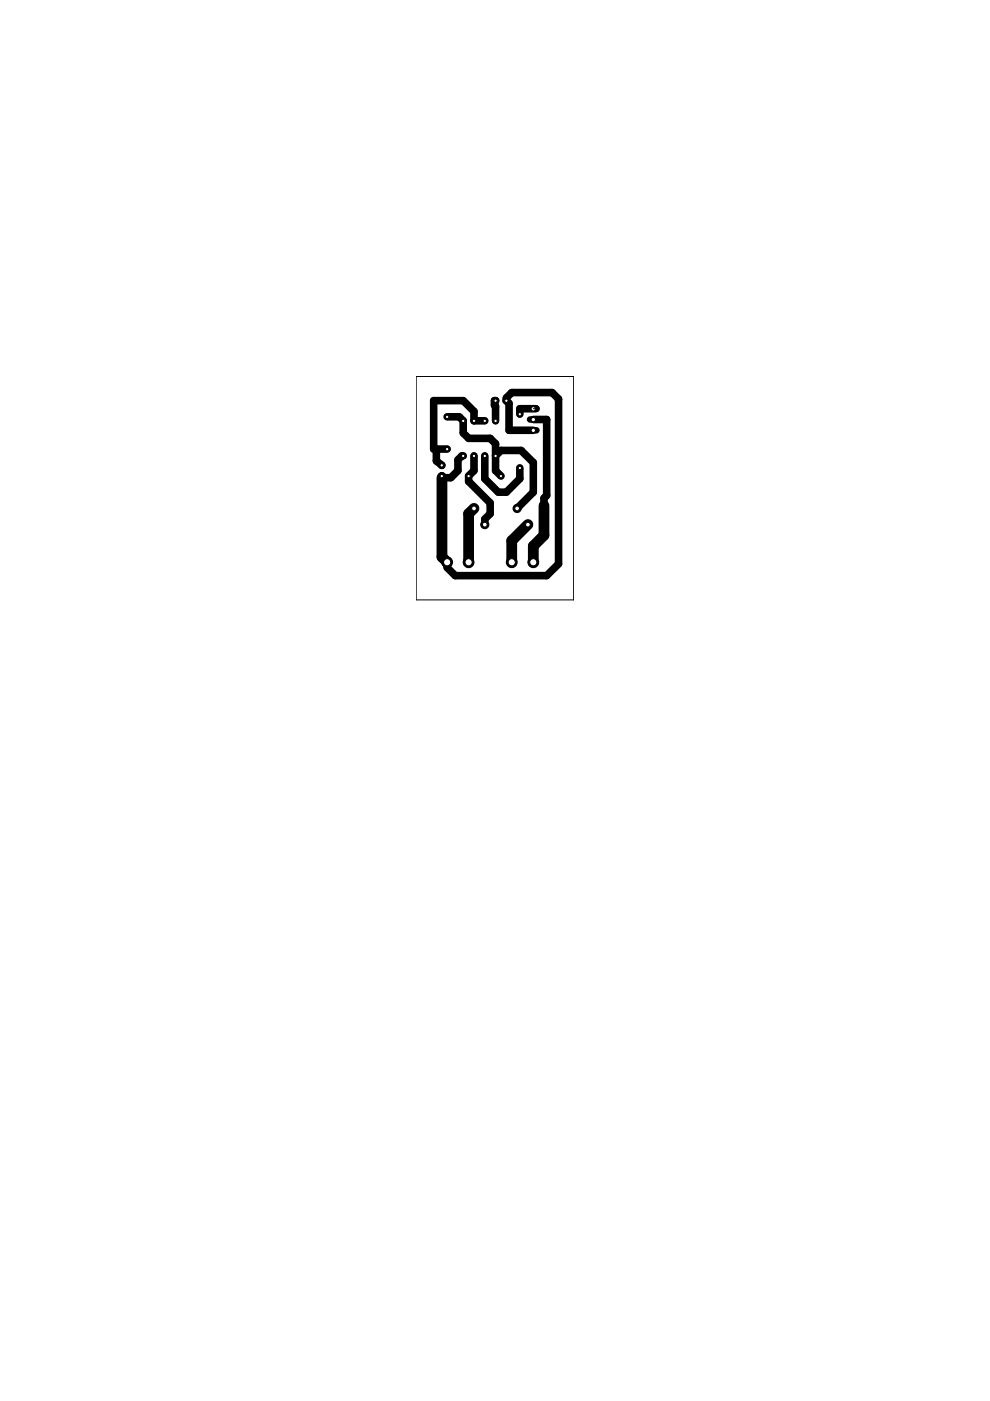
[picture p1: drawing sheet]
<svg xmlns="http://www.w3.org/2000/svg" width="210mm" height="297mm" viewBox="0 0 210 297" stroke-linecap="round" stroke-linejoin="round" font-family="sans-serif">
<path d="M92.5 95.2v2.5l1.2 .9M94.8 88.4h2.6l.8 .8v2.6l1.2 1.1h4.5l1.2 1.2v5.7l1.1 1.1M98.2 96.6h-.3l-.8 .9v2.3l-1.5 1.5h-1.9v-.4M100.5 96.6v3.2l-1.1 1.1v1.2l4.5 4.5v2.3l-1.1 1.2v1.1M102.8 89.2h-2.3v-2l-2.3-2.3h-6.3v10.3h2.9M102.8 96.6v4.9l2.8 2.9h1.8l2.8-2.9v-2.3M105.1 96.6l1.1-1.1h4.3l2.6 2.6v6.3l-3.5 3.4M105.1 84.9h-.3v1l.3 .2v3.1M113.1 91.2h-5.2v-5.7l-.5-.6v-.5l1.1-1.2h8.6l1.3 1.4v34.9l-2.5 2.5h-19.4l-1.7-1.7v-1.1M113.1 88.9h2.8v16.2l-.6 .5v1.6M113.6 86.7h-3.4v1.1" fill="none" stroke="#000" stroke-width="1.6"/>
<path d="M93.7 101.3v16.8l1.1 1.1M100.5 107.8l-1.1 1.1v10.3M111.9 111.2l-3.4 3.4v4.6M115.3 107.2v6.3l-2.2 2.3v3.4" fill="none" stroke="#000" stroke-width="2.3"/>
<path d="M105.1 84.9v.3" fill="none" stroke="#000" stroke-width=".93"/>
<circle cx="98.2" cy="96.7" r=".61" fill="#000" stroke="#000" stroke-width=".21"/>
<circle cx="98.2" cy="96.7" r=".36" fill="#fff" stroke="#000" stroke-width=".21"/>
<circle cx="100.5" cy="96.7" r=".61" fill="#000" stroke="#000" stroke-width=".21"/>
<circle cx="100.5" cy="96.7" r=".36" fill="#fff" stroke="#000" stroke-width=".21"/>
<circle cx="102.8" cy="96.7" r=".61" fill="#000" stroke="#000" stroke-width=".21"/>
<circle cx="102.8" cy="96.7" r=".36" fill="#fff" stroke="#000" stroke-width=".21"/>
<circle cx="105.1" cy="96.7" r=".61" fill="#000" stroke="#000" stroke-width=".21"/>
<circle cx="105.1" cy="96.7" r=".36" fill="#fff" stroke="#000" stroke-width=".21"/>
<circle cx="105.1" cy="89.2" r=".61" fill="#000" stroke="#000" stroke-width=".21"/>
<circle cx="105.1" cy="89.2" r=".36" fill="#fff" stroke="#000" stroke-width=".21"/>
<circle cx="102.8" cy="89.2" r=".61" fill="#000" stroke="#000" stroke-width=".21"/>
<circle cx="102.8" cy="89.2" r=".36" fill="#fff" stroke="#000" stroke-width=".21"/>
<circle cx="100.5" cy="89.2" r=".61" fill="#000" stroke="#000" stroke-width=".21"/>
<circle cx="100.5" cy="89.2" r=".36" fill="#fff" stroke="#000" stroke-width=".21"/>
<circle cx="98.2" cy="89.2" r=".61" fill="#000" stroke="#000" stroke-width=".21"/>
<circle cx="98.2" cy="89.2" r=".36" fill="#fff" stroke="#000" stroke-width=".21"/>
<circle cx="94.8" cy="119.2" r="1.14" fill="#000" stroke="#000" stroke-width=".21"/>
<circle cx="94.8" cy="119.2" r=".76" fill="#fff" stroke="#000" stroke-width=".21"/>
<circle cx="99.4" cy="119.2" r="1.14" fill="#000" stroke="#000" stroke-width=".21"/>
<circle cx="99.4" cy="119.2" r=".76" fill="#fff" stroke="#000" stroke-width=".21"/>
<circle cx="100.5" cy="107.8" r=".87" fill="#000" stroke="#000" stroke-width=".21"/>
<circle cx="100.5" cy="107.8" r=".51" fill="#fff" stroke="#000" stroke-width=".21"/>
<circle cx="109.6" cy="107.8" r=".87" fill="#000" stroke="#000" stroke-width=".21"/>
<circle cx="109.6" cy="107.8" r=".51" fill="#fff" stroke="#000" stroke-width=".21"/>
<circle cx="105.1" cy="85" r=".72" fill="#000" stroke="#000" stroke-width=".21"/>
<circle cx="105.1" cy="85" r=".36" fill="#fff" stroke="#000" stroke-width=".21"/>
<circle cx="107.4" cy="84.9" r=".78" fill="#000" stroke="#000" stroke-width=".21"/>
<circle cx="107.4" cy="85" r=".36" fill="#fff" stroke="#000" stroke-width=".21"/>
<circle cx="93.7" cy="98.7" r=".72" fill="#000" stroke="#000" stroke-width=".21"/>
<circle cx="93.7" cy="98.7" r=".36" fill="#fff" stroke="#000" stroke-width=".21"/>
<circle cx="93.7" cy="100.9" r=".78" fill="#000" stroke="#000" stroke-width=".21"/>
<circle cx="93.7" cy="100.9" r=".36" fill="#fff" stroke="#000" stroke-width=".21"/>
<circle cx="99.4" cy="100.9" r=".64" fill="#000" stroke="#000" stroke-width=".21"/>
<circle cx="99.4" cy="100.9" r=".36" fill="#fff" stroke="#000" stroke-width=".21"/>
<circle cx="106.2" cy="100.9" r=".64" fill="#000" stroke="#000" stroke-width=".21"/>
<circle cx="106.2" cy="100.9" r=".36" fill="#fff" stroke="#000" stroke-width=".21"/>
<circle cx="113.1" cy="119.2" r="1.14" fill="#000" stroke="#000" stroke-width=".21"/>
<circle cx="113.1" cy="119.2" r=".76" fill="#fff" stroke="#000" stroke-width=".21"/>
<circle cx="108.5" cy="119.2" r="1.14" fill="#000" stroke="#000" stroke-width=".21"/>
<circle cx="108.5" cy="119.2" r=".76" fill="#fff" stroke="#000" stroke-width=".21"/>
<circle cx="102.8" cy="111.2" r=".87" fill="#000" stroke="#000" stroke-width=".21"/>
<circle cx="102.8" cy="111.2" r=".51" fill="#fff" stroke="#000" stroke-width=".21"/>
<circle cx="111.9" cy="111.2" r=".87" fill="#000" stroke="#000" stroke-width=".21"/>
<circle cx="111.9" cy="111.2" r=".51" fill="#fff" stroke="#000" stroke-width=".21"/>
<circle cx="110.2" cy="87.8" r=".64" fill="#000" stroke="#000" stroke-width=".21"/>
<circle cx="110.2" cy="87.8" r=".36" fill="#fff" stroke="#000" stroke-width=".21"/>
<circle cx="110.2" cy="99.2" r=".64" fill="#000" stroke="#000" stroke-width=".21"/>
<circle cx="110.2" cy="99.2" r=".36" fill="#fff" stroke="#000" stroke-width=".21"/>
<path d="M112.4 86.7h1.3" fill="none" stroke="#000" stroke-width="1.4"/>
<circle cx="113.1" cy="86.7" r=".47" fill="#fff" stroke="#000" stroke-width=".21"/>
<path d="M112.4 88.9h1.3" fill="none" stroke="#000" stroke-width="1.4"/>
<circle cx="113.1" cy="89" r=".47" fill="#fff" stroke="#000" stroke-width=".21"/>
<path d="M112.4 91.2h1.3" fill="none" stroke="#000" stroke-width="1.4"/>
<circle cx="113.1" cy="91.2" r=".47" fill="#fff" stroke="#000" stroke-width=".21"/>
<circle cx="94.8" cy="95.2" r=".64" fill="#000" stroke="#000" stroke-width=".21"/>
<circle cx="94.8" cy="95.2" r=".36" fill="#fff" stroke="#000" stroke-width=".21"/>
<circle cx="94.8" cy="88.4" r=".64" fill="#000" stroke="#000" stroke-width=".21"/>
<circle cx="94.8" cy="88.4" r=".36" fill="#fff" stroke="#000" stroke-width=".21"/>
<path d="M88.2 79.8h33.4v47.4h-33.4zM113.1 86.7h.5" fill="none" stroke="#000" stroke-width=".21"/>
</svg>
